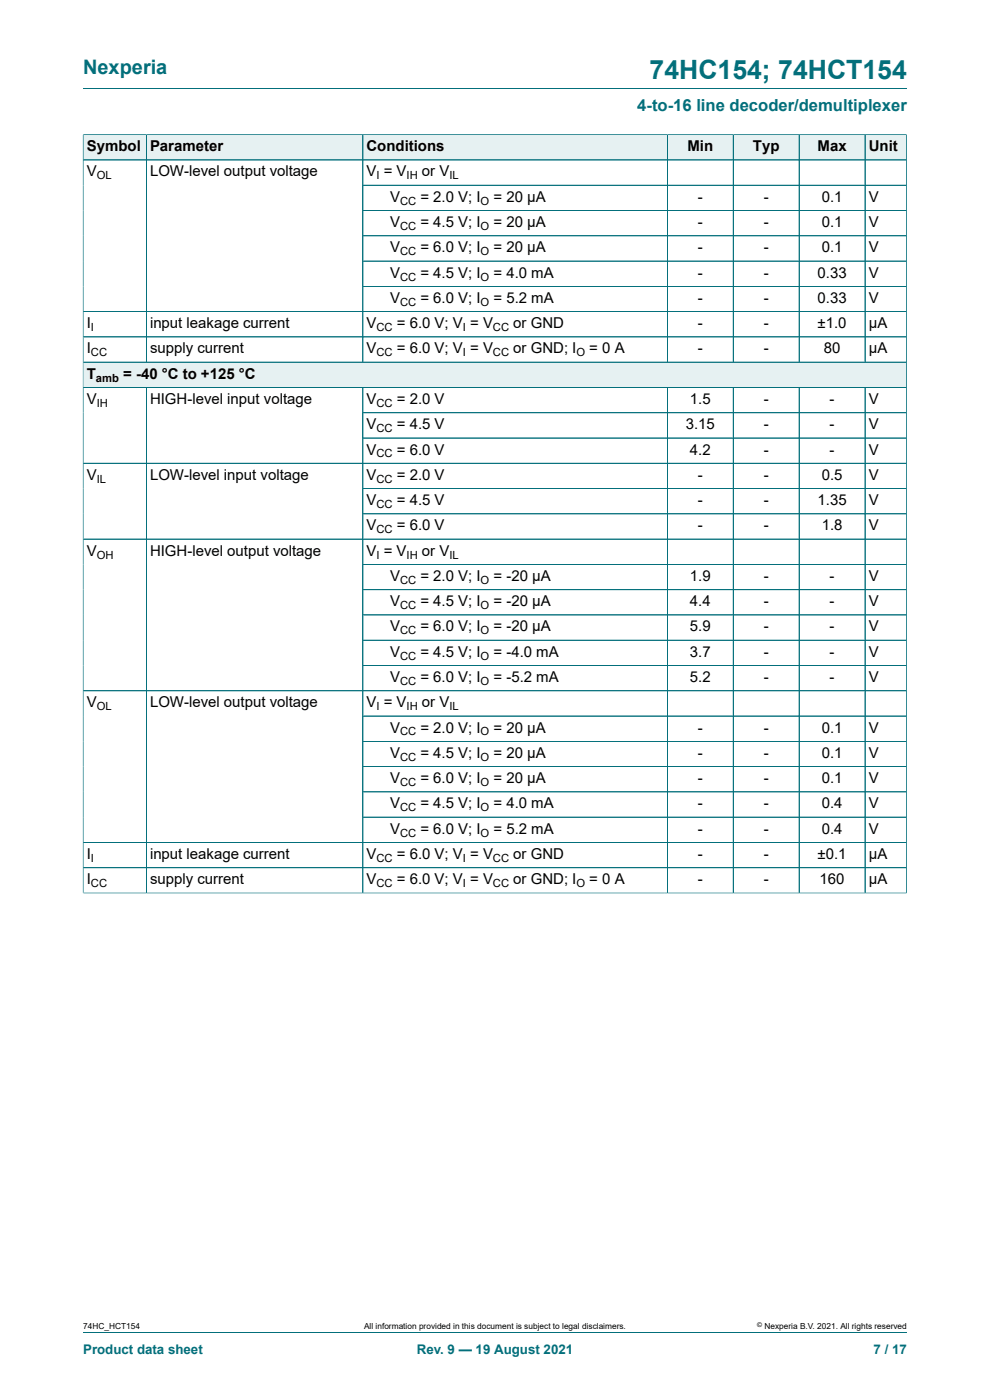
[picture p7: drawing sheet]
<svg xmlns="http://www.w3.org/2000/svg" width="210mm" height="297mm" viewBox="0 0 210 297" stroke-linecap="round" stroke-linejoin="round" font-family="sans-serif">
<defs><g id="words">
<text font-size="5.6" fill="#036f7b" x="137.8" y="16.8">74HC154; 74HCT154</text>
<text font-size="4.2" fill="#036f7b" x="17.6" y="15.6">Nexperia</text>
<text font-size="3.5" fill="#036f7b" x="135.2" y="23.7">4-to-16 line decoder/demultiplexer</text>
<g font-size="3.2">
<text x="18.4" y="32.1">Symbol</text>
<text x="31.8" y="32.1">Parameter</text>
<text x="77.7" y="32.1">Conditions</text>
<text x="145.8" y="32.1">Min</text>
<text x="159.7" y="32.1">Typ</text>
<text x="173.4" y="32.1">Max</text>
<text x="184.3" y="32.1">Unit</text>
<text x="18.4" y="37.4">V</text>
<text x="31.8" y="37.4">LOW-level output voltage</text>
<text x="77.7" y="37.4">V = V</text>
<text x="89.5" y="37.4">or V</text>
<text x="82.7" y="42.8">V</text>
<text x="89.2" y="42.8">= 2.0 V; I</text>
<text x="104.7" y="42.8">= 20 μA</text>
<text x="148" y="42.8">-</text>
<text x="162" y="42.8">-</text>
<text x="174.3" y="42.8">0.1</text>
<text x="184.3" y="42.8">V</text>
<text x="82.7" y="48.2">V</text>
<text x="82.7" y="53.5">V</text>
<text x="89.2" y="48.2">= 4.5 V; I</text>
<text x="89.2" y="53.5">= 6.0 V; I</text>
<text x="104.7" y="48.2">= 20 μA</text>
<text x="104.7" y="53.5">= 20 μA</text>
<text x="148" y="48.2">-</text>
<text x="148" y="53.5">-</text>
<text x="162" y="48.2">-</text>
<text x="162" y="53.5">-</text>
<text x="174.3" y="48.2">0.1</text>
<text x="174.3" y="53.5">0.1</text>
<text x="184.3" y="48.2">V</text>
<text x="184.3" y="53.5">V</text>
<text x="82.7" y="58.9">V</text>
<text x="89.2" y="58.9">= 4.5 V; I</text>
<text x="104.7" y="58.9">= 4.0 mA</text>
<text x="148" y="58.9">-</text>
<text x="162" y="58.9">-</text>
<text x="173.4" y="58.9">0.33</text>
<text x="184.3" y="58.9">V</text>
<text x="82.7" y="64.3">V</text>
<text x="89.2" y="64.3">= 6.0 V; I</text>
<text x="104.7" y="64.3">= 5.2 mA</text>
<text x="148" y="64.3">-</text>
<text x="162" y="64.3">-</text>
<text x="173.4" y="64.3">0.33</text>
<text x="184.3" y="64.3">V</text>
<text x="18.4" y="69.6">I</text>
<text x="31.8" y="69.6">input leakage current</text>
<text x="77.7" y="69.6">V</text>
<text x="84.2" y="69.6">= 6.0 V; V = V</text>
<text x="108.9" y="69.6">or GND</text>
<text x="148" y="69.6">-</text>
<text x="162" y="69.6">-</text>
<text x="173.4" y="69.6">±1.0</text>
<text x="184.3" y="69.6">μA</text>
<text x="18.4" y="75">I</text>
<text x="31.8" y="75">supply current</text>
<text x="77.7" y="75">V</text>
<text x="84.2" y="75">= 6.0 V; V = V</text>
<text x="108.9" y="75">or GND; I</text>
<text x="125" y="75">= 0 A</text>
<text x="148" y="75">-</text>
<text x="162" y="75">-</text>
<text x="174.7" y="75">80</text>
<text x="184.3" y="75">μA</text>
<text x="18.4" y="80.3">T</text>
<text x="26.1" y="80.3">= -40 °C to +125 °C</text>
<text x="18.4" y="85.7">V</text>
<text x="31.8" y="85.7">HIGH-level input voltage</text>
<text x="77.7" y="85.7">V</text>
<text x="84.2" y="85.7">= 2.0 V</text>
<text x="146.4" y="85.7">1.5</text>
<text x="162" y="85.7">-</text>
<text x="176" y="85.7">-</text>
<text x="184.3" y="85.7">V</text>
<text x="77.7" y="91.1">V</text>
<text x="84.2" y="91.1">= 4.5 V</text>
<text x="145.5" y="91.1">3.15</text>
<text x="162" y="91.1">-</text>
<text x="176" y="91.1">-</text>
<text x="184.3" y="91.1">V</text>
<text x="18.4" y="101.8">V</text>
<text x="31.8" y="101.8">LOW-level input voltage</text>
<text x="77.7" y="96.4">V</text>
<text x="77.7" y="101.8">V</text>
<text x="84.2" y="96.4">= 6.0 V</text>
<text x="84.2" y="101.8">= 2.0 V</text>
<text x="146.4" y="96.4">4.2</text>
<text x="148" y="101.8">-</text>
<text x="162" y="96.4">-</text>
<text x="162" y="101.8">-</text>
<text x="174.3" y="101.8">0.5</text>
<text x="176" y="96.4">-</text>
<text x="184.3" y="96.4">V</text>
<text x="184.3" y="101.8">V</text>
<text x="77.7" y="107.1">V</text>
<text x="84.2" y="107.1">= 4.5 V</text>
<text x="148" y="107.1">-</text>
<text x="162" y="107.1">-</text>
<text x="173.4" y="107.1">1.35</text>
<text x="184.3" y="107.1">V</text>
<text x="77.7" y="112.5">V</text>
<text x="84.2" y="112.5">= 6.0 V</text>
<text x="148" y="112.5">-</text>
<text x="162" y="112.5">-</text>
<text x="174.3" y="112.5">1.8</text>
<text x="184.3" y="112.5">V</text>
<text x="18.4" y="117.9">V</text>
<text x="31.8" y="117.9">HIGH-level output voltage</text>
<text x="77.7" y="117.9">V = V</text>
<text x="89.5" y="117.9">or V</text>
<text x="82.7" y="123.2">V</text>
<text x="89.2" y="123.2">= 2.0 V; I</text>
<text x="104.7" y="123.2">= -20 μA</text>
<text x="146.4" y="123.2">1.9</text>
<text x="162" y="123.2">-</text>
<text x="176" y="123.2">-</text>
<text x="184.3" y="123.2">V</text>
<text x="82.7" y="128.6">V</text>
<text x="89.2" y="128.6">= 4.5 V; I</text>
<text x="104.7" y="128.6">= -20 μA</text>
<text x="146.4" y="128.6">4.4</text>
<text x="162" y="128.6">-</text>
<text x="176" y="128.6">-</text>
<text x="184.3" y="128.6">V</text>
<text x="82.7" y="134">V</text>
<text x="89.2" y="134">= 6.0 V; I</text>
<text x="104.7" y="134">= -20 μA</text>
<text x="146.4" y="134">5.9</text>
<text x="162" y="134">-</text>
<text x="176" y="134">-</text>
<text x="184.3" y="134">V</text>
<text x="82.7" y="139.3">V</text>
<text x="89.2" y="139.3">= 4.5 V; I</text>
<text x="104.7" y="139.3">= -4.0 mA</text>
<text x="146.4" y="139.3">3.7</text>
<text x="162" y="139.3">-</text>
<text x="176" y="139.3">-</text>
<text x="184.3" y="139.3">V</text>
<text x="82.7" y="144.7">V</text>
<text x="89.2" y="144.7">= 6.0 V; I</text>
<text x="104.7" y="144.7">= -5.2 mA</text>
<text x="146.4" y="144.7">5.2</text>
<text x="162" y="144.7">-</text>
<text x="176" y="144.7">-</text>
<text x="184.3" y="144.7">V</text>
<text x="18.4" y="150">V</text>
<text x="31.8" y="150">LOW-level output voltage</text>
<text x="77.7" y="150">V = V</text>
<text x="82.7" y="155.4">V</text>
<text x="89.2" y="155.4">= 2.0 V; I</text>
<text x="89.5" y="150">or V</text>
<text x="104.7" y="155.4">= 20 μA</text>
<text x="148" y="155.4">-</text>
<text x="162" y="155.4">-</text>
<text x="174.3" y="155.4">0.1</text>
<text x="184.3" y="155.4">V</text>
<text x="82.7" y="160.8">V</text>
<text x="89.2" y="160.8">= 4.5 V; I</text>
<text x="104.7" y="160.8">= 20 μA</text>
<text x="148" y="160.8">-</text>
<text x="162" y="160.8">-</text>
<text x="174.3" y="160.8">0.1</text>
<text x="184.3" y="160.8">V</text>
<text x="82.7" y="166.1">V</text>
<text x="89.2" y="166.1">= 6.0 V; I</text>
<text x="104.7" y="166.1">= 20 μA</text>
<text x="148" y="166.1">-</text>
<text x="162" y="166.1">-</text>
<text x="174.3" y="166.1">0.1</text>
<text x="184.3" y="166.1">V</text>
<text x="82.7" y="171.5">V</text>
<text x="89.2" y="171.5">= 4.5 V; I</text>
<text x="104.7" y="171.5">= 4.0 mA</text>
<text x="148" y="171.5">-</text>
<text x="162" y="171.5">-</text>
<text x="174.3" y="171.5">0.4</text>
<text x="184.3" y="171.5">V</text>
<text x="82.7" y="176.9">V</text>
<text x="89.2" y="176.9">= 6.0 V; I</text>
<text x="104.7" y="176.9">= 5.2 mA</text>
<text x="148" y="176.9">-</text>
<text x="162" y="176.9">-</text>
<text x="174.3" y="176.9">0.4</text>
<text x="184.3" y="176.9">V</text>
<text x="18.4" y="182.2">I</text>
<text x="31.8" y="182.2">input leakage current</text>
<text x="77.7" y="182.2">V</text>
<text x="84.2" y="182.2">= 6.0 V; V = V</text>
<text x="108.9" y="182.2">or GND</text>
<text x="148" y="182.2">-</text>
<text x="162" y="182.2">-</text>
<text x="173.4" y="182.2">±0.1</text>
<text x="184.3" y="182.2">μA</text>
<text x="18.4" y="187.6">I</text>
<text x="31.8" y="187.6">supply current</text>
<text x="77.7" y="187.6">V</text>
<text x="84.2" y="187.6">= 6.0 V; V = V</text>
<text x="108.9" y="187.6">or GND; I</text>
<text x="125" y="187.6">= 0 A</text>
<text x="148" y="187.6">-</text>
<text x="162" y="187.6">-</text>
<text x="173.9" y="187.6">160</text>
<text x="184.3" y="187.6">μA</text>
</g>
<g font-size="2.8" fill="#036f7b">
<text x="17.6" y="287.2">Product data sheet</text>
<text x="88.4" y="287.2">Rev. 9 — 19 August 2021</text>
<text x="185.3" y="287.2">7 / 17</text>
</g>
<g font-size="2.4">
<text x="20.5" y="38.1">OL</text>
<text x="79.9" y="38.1">I</text>
<text x="86.2" y="38.1">IH</text>
<text x="95.3" y="38.1">IL</text>
<text x="84.9" y="43.4">CC</text>
<text x="102" y="43.4">O</text>
<text x="84.9" y="48.8">CC</text>
<text x="102" y="48.8">O</text>
<text x="84.9" y="54.1">CC</text>
<text x="84.9" y="59.5">CC</text>
<text x="102" y="54.1">O</text>
<text x="102" y="59.5">O</text>
<text x="84.9" y="64.9">CC</text>
<text x="102" y="64.9">O</text>
<text x="19.3" y="70.2">I</text>
<text x="79.9" y="70.2">CC</text>
<text x="98.2" y="70.2">I</text>
<text x="104.6" y="70.2">CC</text>
<text x="19.3" y="75.6">CC</text>
<text x="79.9" y="75.6">CC</text>
<text x="98.2" y="75.6">I</text>
<text x="104.6" y="75.6">CC</text>
<text x="122.3" y="75.6">O</text>
<text x="20.4" y="81">amb</text>
<text x="20.5" y="86.3">IH</text>
<text x="79.9" y="86.3">CC</text>
<text x="79.9" y="91.7">CC</text>
<text x="79.9" y="97">CC</text>
<text x="20.5" y="102.4">IL</text>
<text x="79.9" y="102.4">CC</text>
<text x="79.9" y="107.8">CC</text>
<text x="79.9" y="113.1">CC</text>
<text x="20.5" y="118.5">OH</text>
<text x="79.9" y="118.5">I</text>
<text x="86.2" y="118.5">IH</text>
<text x="95.3" y="118.5">IL</text>
<text x="84.9" y="123.9">CC</text>
<text x="102" y="123.9">O</text>
<text x="84.9" y="129.2">CC</text>
<text x="102" y="129.2">O</text>
<text x="84.9" y="134.6">CC</text>
<text x="102" y="134.6">O</text>
<text x="84.9" y="139.9">CC</text>
<text x="102" y="139.9">O</text>
<text x="84.9" y="145.3">CC</text>
<text x="102" y="145.3">O</text>
<text x="20.5" y="150.7">OL</text>
<text x="79.9" y="150.7">I</text>
<text x="86.2" y="150.7">IH</text>
<text x="95.3" y="150.7">IL</text>
<text x="84.9" y="156">CC</text>
<text x="84.9" y="161.4">CC</text>
<text x="102" y="156">O</text>
<text x="102" y="161.4">O</text>
<text x="84.9" y="166.8">CC</text>
<text x="102" y="166.8">O</text>
<text x="84.9" y="172.1">CC</text>
<text x="102" y="172.1">O</text>
<text x="84.9" y="177.5">CC</text>
<text x="102" y="177.5">O</text>
<text x="19.3" y="182.8">I</text>
<text x="79.9" y="182.8">CC</text>
<text x="98.2" y="182.8">I</text>
<text x="104.6" y="182.8">CC</text>
<text x="19.3" y="188.2">CC</text>
<text x="79.9" y="188.2">CC</text>
<text x="98.2" y="188.2">I</text>
<text x="104.6" y="188.2">CC</text>
<text x="122.3" y="188.2">O</text>
</g>
<g font-size="1.8">
<text x="17.6" y="282">74HC_HCT154</text>
<text x="77.2" y="282">All information provided in this document is subject to legal disclaimers.</text>
<text x="162.2" y="282">Nexperia B.V. 2021. All rights reserved</text>
</g>
<text font-size="1.4" x="160.6" y="281.6">©</text>
</g></defs>
<path d="M17.6 18.8h174.8" fill="none" stroke="#036f7b" stroke-width=".21"/>
<path d="M17.7 28.6h13.3v5.3h-13.3z" fill="#e6f1f2"/>
<path d="M17.6 28.5v5.4h13.4v-5.3h-13.4" fill="none" stroke="#036f7b" stroke-width=".21"/>
<path d="M31.1 28.6h45.8v5.3h-45.8z" fill="#e6f1f2"/>
<path d="M31 28.6h46v5.3h-46z" fill="none" stroke="#036f7b" stroke-width=".21"/>
<path d="M77 28.6h63.9v5.3h-63.9z" fill="#e6f1f2"/>
<path d="M140.9 28.6h-63.9v5.3h63.9" fill="none" stroke="#036f7b" stroke-width=".21"/>
<path d="M140.9 28.6h.6v5.3h-.6z" fill="#e6f1f2"/>
<path d="M140.9 28.6h.7v5.3h-.7" fill="none" stroke="#036f7b" stroke-width=".21"/>
<path d="M141.6 28.6h13.9v5.3h-13.9z" fill="#e6f1f2"/>
<path d="M141.6 28.6h13.9v5.3h-13.9z" fill="none" stroke="#036f7b" stroke-width=".21"/>
<path d="M155.6 28.6h13.9v5.3h-13.9z" fill="#e6f1f2"/>
<path d="M155.5 28.6h14v5.3h-14z" fill="none" stroke="#036f7b" stroke-width=".21"/>
<path d="M169.6 28.6h13.8v5.3h-13.8z" fill="#e6f1f2"/>
<path d="M169.5 28.6h14v5.3h-14z" fill="none" stroke="#036f7b" stroke-width=".21"/>
<path d="M183.6 28.6h8.6v5.3h-8.6z" fill="#e6f1f2"/>
<g fill="none" stroke="#036f7b" stroke-width=".21">
<path d="M31 33.9v42.9M77 39.3h115.3M77 33.9v42.9M141.6 33.9v42.9M155.5 33.9v42.9M169.5 33.9v42.9M192.3 28.5v53.7h-174.7v-48.3h174.7M192.4 28.6h-8.9v48.2M77 44.7h115.3M77 55.4h115.3M192.3 50h-115.3M17.6 66.1h174.7"/>
<path d="M17.6 71.5h174.7M17.6 76.8h174.7M77 60.7h115.3"/>
</g>
<path d="M17.7 76.9h174.5v5.2h-174.5z" fill="#e6f1f2"/>
<g fill="none" stroke="#036f7b" stroke-width=".21">
<path d="M17.6 28.6v160.9M17.7 28.6h174.5M17.7 33.9h174.5M31 28.6v48.2M77 28.6v48.2M77 39.3h115.2M141.6 28.6v48.2M155.5 28.6v48.2M169.5 28.6v48.2M183.5 28.6v48.2M192.3 28.6v160.9M77 44.7h115.2"/>
<path d="M77 50h115.2M77 55.4h115.2M17.7 66.1h174.5M77 60.7h115.2M192.2 71.5h-174.5M192.2 76.8h-174.5M17.6 82.2h174.7M17.6 98.3h174.7M31 82.2v107.2M77 87.6h115.3M77 82.2v107.2M77 92.9h115.3"/>
<path d="M141.6 82.2v107.2M155.5 82.2v107.2M169.5 82.2v107.2M183.5 82.2v107.2M17.6 114.4h174.7M77 103.6h115.3M77 119.7h115.3M192.3 109h-115.3M77 125.1h115.3M77 130.5h115.3M77 135.8h115.3M17.6 146.5h174.7"/>
<path d="M77 141.2h115.3M77 151.9h115.3M77 157.3h115.3M17.6 178.7h174.7M77 162.6h115.3M77 168h115.3M77 173.4h115.3M17.6 189.4h174.8M17.6 184.1h174.7M17.6 282.6h174.8"/>
</g>
<use href="#words"/>
</svg>
